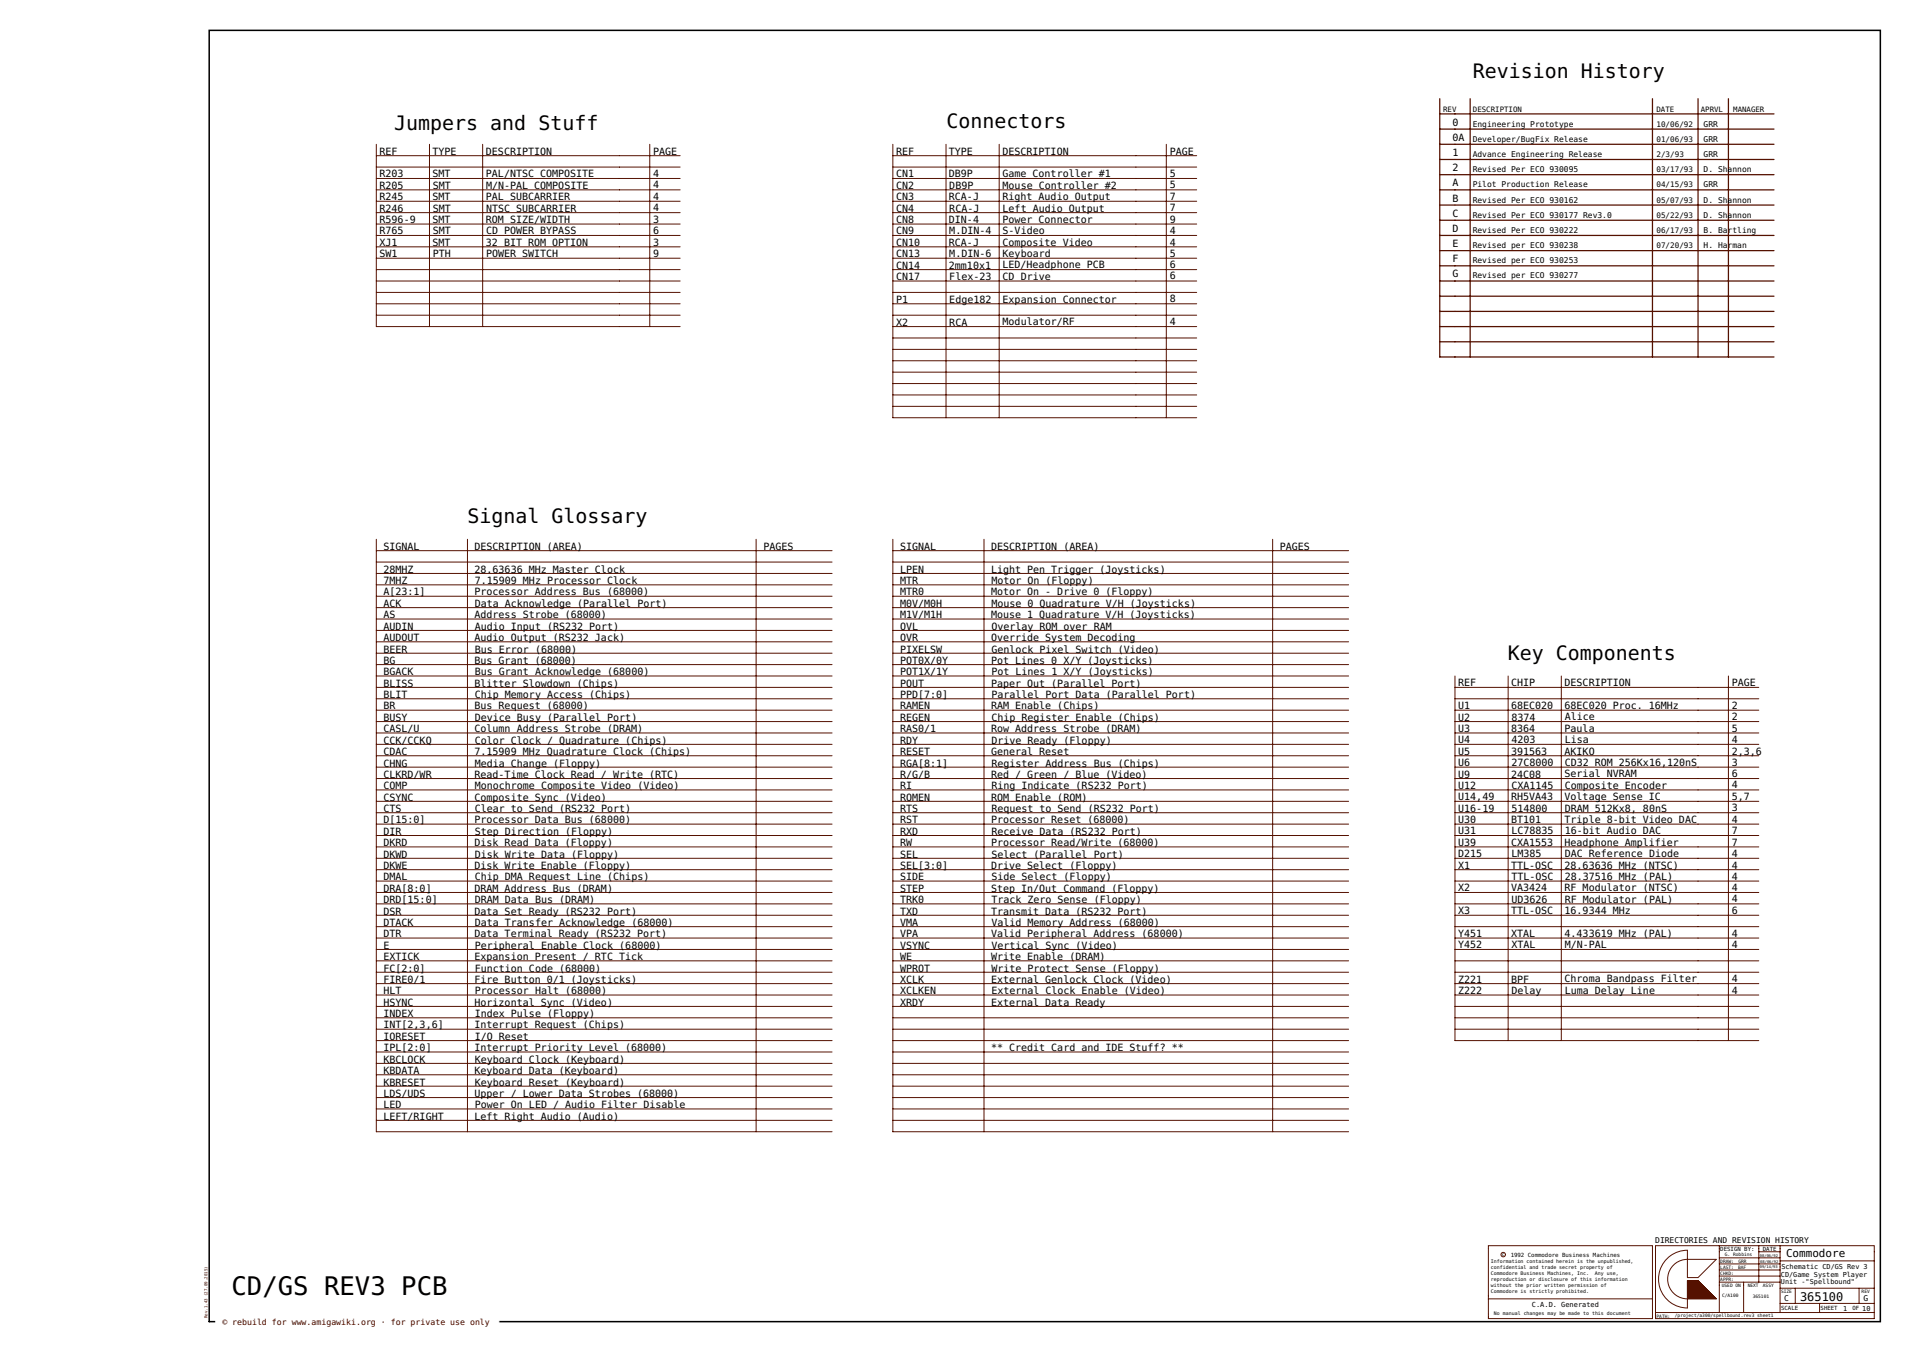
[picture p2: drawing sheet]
<svg xmlns="http://www.w3.org/2000/svg" width="420mm" height="297mm" viewBox="0 0 420 297" stroke-linecap="round" stroke-linejoin="round" font-family="sans-serif">
<defs><g id="words">
<text font-size="5.6" x="50.8" y="284.5">CD/GS REV3 PCB</text>
<g font-size="4.4">
<text x="323.5" y="17.2">Revision History</text>
<text x="86.6" y="28.5">Jumpers and Stuff</text>
<text x="207.9" y="28.1">Connectors</text>
<text x="102.7" y="114.9">Signal Glossary</text>
<text x="331.2" y="145">Key Components</text>
</g>
<text font-size="2.6" x="395.4" y="285.8">365100</text>
<text font-size="2.4" x="392.3" y="276.1">Commodore</text>
<g font-size="2.2">
<text x="319" y="27.6">0</text>
<text x="83.4" y="34">REF</text>
<text x="95" y="34">TYPE</text>
<text x="106.7" y="34">DESCRIPTION</text>
<text x="143.5" y="34">PAGE</text>
<text x="196.9" y="34">REF</text>
<text x="208.4" y="34">TYPE</text>
<text x="220.2" y="34">DESCRIPTION</text>
<text x="256.9" y="34">PAGE</text>
<text x="319" y="34.3">1</text>
<text x="319" y="30.9">0A</text>
<text x="83.4" y="39">R203</text>
<text x="83.4" y="41.5">R205</text>
<text x="95" y="39">SMT</text>
<text x="95.1" y="41.5">SMT</text>
<text x="106.7" y="39">PAL/NTSC COMPOSITE</text>
<text x="106.8" y="41.5">M/N-PAL COMPOSITE</text>
<text x="143.5" y="39">4</text>
<text x="143.5" y="41.4">4</text>
<text x="196.9" y="41.5">CN2</text>
<text x="196.9" y="39">CN1</text>
<text x="208.4" y="39">DB9P</text>
<text x="208.5" y="41.5">DB9P</text>
<text x="220.2" y="39">Game Controller #1</text>
<text x="220.2" y="41.5">Mouse Controller #2</text>
<text x="256.9" y="39">5</text>
<text x="257" y="41.4">5</text>
<text x="319" y="40.9">A</text>
<text x="319" y="37.6">2</text>
<text x="83.4" y="44">R245</text>
<text x="83.4" y="46.5">R246</text>
<text x="95" y="44">SMT</text>
<text x="95.1" y="46.5">SMT</text>
<text x="106.7" y="44">PAL SUBCARRIER</text>
<text x="106.8" y="46.5">NTSC SUBCARRIER</text>
<text x="143.5" y="44">4</text>
<text x="143.5" y="46.4">4</text>
<text x="196.9" y="44">CN3</text>
<text x="196.9" y="46.5">CN4</text>
<text x="208.4" y="44">RCA-J</text>
<text x="208.5" y="46.5">RCA-J</text>
<text x="220.2" y="44">Right Audio Output</text>
<text x="220.2" y="46.5">Left Audio Output</text>
<text x="256.9" y="44">7</text>
<text x="257" y="46.4">7</text>
<text x="319" y="47.6">C</text>
<text x="319" y="44.3">B</text>
<text x="83.4" y="49">R596-9</text>
<text x="83.4" y="51.5">R765</text>
<text x="95" y="49">SMT</text>
<text x="95.1" y="51.5">SMT</text>
<text x="106.7" y="54">32 BIT ROM OPTION</text>
<text x="106.7" y="49">ROM SIZE/WIDTH</text>
<text x="106.8" y="51.5">CD POWER BYPASS</text>
<text x="143.5" y="54">3</text>
<text x="143.5" y="49">3</text>
<text x="143.5" y="51.4">6</text>
<text x="196.9" y="51.5">CN9</text>
<text x="196.9" y="49">CN8</text>
<text x="208.4" y="49">DIN-4</text>
<text x="208.5" y="51.5">M.DIN-4</text>
<text x="220.2" y="54">Composite Video</text>
<text x="220.2" y="49">Power Connector</text>
<text x="220.2" y="51.5">S-Video</text>
<text x="256.9" y="54">4</text>
<text x="256.9" y="49">9</text>
<text x="257" y="51.4">4</text>
<text x="319" y="50.9">D</text>
<text x="83.4" y="54">XJ1</text>
<text x="83.4" y="56.5">SW1</text>
<text x="95" y="54">SMT</text>
<text x="95.1" y="56.5">PTH</text>
<text x="106.8" y="56.5">POWER SWITCH</text>
<text x="143.5" y="56.4">9</text>
<text x="196.9" y="59">CN14</text>
<text x="196.9" y="54">CN10</text>
<text x="196.9" y="56.5">CN13</text>
<text x="208.4" y="59">2mm10x1</text>
<text x="208.4" y="54">RCA-J</text>
<text x="208.5" y="56.5">M.DIN-6</text>
<text x="220.2" y="59">LED/Headphone PCB</text>
<text x="220.2" y="56.5">Keyboard</text>
<text x="256.9" y="59">6</text>
<text x="257" y="56.4">5</text>
<text x="319" y="57.6">F</text>
<text x="319" y="54.3">E</text>
<text x="196.9" y="61.5">CN17</text>
<text x="208.5" y="61.5">Flex-23</text>
<text x="220.2" y="61.5">CD Drive</text>
<text x="257" y="61.4">6</text>
<text x="319" y="61">G</text>
<text x="196.9" y="71.5">X2</text>
<text x="196.9" y="66.5">P1</text>
<text x="208.5" y="71.5">RCA</text>
<text x="208.5" y="66.5">Edge182</text>
<text x="220.2" y="71.5">Modulator/RF</text>
<text x="220.2" y="66.5">Expansion Connector</text>
<text x="257" y="71.4">4</text>
<text x="257" y="66.4">8</text>
<text x="84.2" y="125.8">28MHZ</text>
<text x="84.2" y="120.8">SIGNAL</text>
<text x="104.2" y="125.8">28.63636 MHz Master Clock</text>
<text x="104.2" y="120.8">DESCRIPTION (AREA)</text>
<text x="167.7" y="120.8">PAGES</text>
<text x="197.7" y="125.8">LPEN</text>
<text x="197.7" y="120.8">SIGNAL</text>
<text x="217.7" y="125.8">Light Pen Trigger (Joysticks)</text>
<text x="217.7" y="120.8">DESCRIPTION (AREA)</text>
<text x="281.1" y="120.8">PAGES</text>
<text x="84.2" y="130.8">A[23:1]</text>
<text x="84.2" y="128.3">7MHZ</text>
<text x="104.2" y="130.8">Processor Address Bus (68000)</text>
<text x="104.3" y="128.3">7.15909 MHz Processor Clock</text>
<text x="197.7" y="130.8">MTR0</text>
<text x="197.7" y="128.3">MTR</text>
<text x="217.7" y="130.8">Motor On - Drive 0 (Floppy)</text>
<text x="217.8" y="128.3">Motor On (Floppy)</text>
<text x="84.2" y="135.8">AS</text>
<text x="84.2" y="133.3">ACK</text>
<text x="104.2" y="135.8">Address Strobe (68000)</text>
<text x="104.3" y="133.3">Data Acknowledge (Parallel Port)</text>
<text x="197.7" y="135.8">M1V/M1H</text>
<text x="197.7" y="133.3">M0V/M0H</text>
<text x="217.7" y="135.8">Mouse 1 Quadrature V/H (Joysticks)</text>
<text x="217.8" y="133.3">Mouse 0 Quadrature V/H (Joysticks)</text>
<text x="84.2" y="143.4">BEER</text>
<text x="84.2" y="140.8">AUDOUT</text>
<text x="84.2" y="138.3">AUDIN</text>
<text x="104.2" y="140.8">Audio Output (RS232 Jack)</text>
<text x="104.3" y="143.4">Bus Error (68000)</text>
<text x="104.3" y="138.3">Audio Input (RS232 Port)</text>
<text x="197.7" y="140.8">OVR</text>
<text x="197.7" y="143.4">PIXELSW</text>
<text x="197.7" y="138.3">OVL</text>
<text x="217.7" y="140.8">Override System Decoding</text>
<text x="217.8" y="143.4">Genlock Pixel Switch (Video)</text>
<text x="217.8" y="138.3">Overlay ROM over RAM</text>
<text x="84.2" y="145.8">BG</text>
<text x="84.2" y="148.4">BGACK</text>
<text x="104.2" y="145.8">Bus Grant (68000)</text>
<text x="104.3" y="148.4">Bus Grant Acknowledge (68000)</text>
<text x="197.7" y="145.8">POT0X/0Y</text>
<text x="197.7" y="148.4">POT1X/1Y</text>
<text x="217.7" y="145.8">Pot Lines 0 X/Y (Joysticks)</text>
<text x="217.8" y="148.4">Pot Lines 1 X/Y (Joysticks)</text>
<text x="84.2" y="155.8">BR</text>
<text x="84.2" y="153.4">BLIT</text>
<text x="84.2" y="150.8">BLISS</text>
<text x="104.2" y="155.8">Bus Request (68000)</text>
<text x="104.2" y="150.8">Blitter Slowdown (Chips)</text>
<text x="104.3" y="153.4">Chip Memory Access (Chips)</text>
<text x="197.7" y="155.8">RAMEN</text>
<text x="197.7" y="153.4">PPD[7:0]</text>
<text x="197.7" y="150.8">POUT</text>
<text x="217.7" y="155.8">RAM Enable (Chips)</text>
<text x="217.7" y="150.8">Paper Out (Parallel Port)</text>
<text x="217.8" y="153.4">Parallel Port Data (Parallel Port)</text>
<text x="320.3" y="155.8">U1</text>
<text x="320.3" y="150.8">REF</text>
<text x="331.9" y="155.8">68EC020</text>
<text x="331.9" y="150.8">CHIP</text>
<text x="343.7" y="155.8">68EC020 Proc. 16MHz</text>
<text x="343.7" y="150.8">DESCRIPTION</text>
<text x="380.4" y="155.8">2</text>
<text x="380.4" y="150.8">PAGE</text>
<text x="84.2" y="160.8">CASL/U</text>
<text x="84.2" y="158.4">BUSY</text>
<text x="104.2" y="160.8">Column Address Strobe (DRAM)</text>
<text x="104.3" y="158.4">Device Busy (Parallel Port)</text>
<text x="197.7" y="160.8">RAS0/1</text>
<text x="197.7" y="158.4">REGEN</text>
<text x="217.7" y="160.8">Row Address Strobe (DRAM)</text>
<text x="217.8" y="158.4">Chip Register Enable (Chips)</text>
<text x="320.3" y="160.8">U3</text>
<text x="320.3" y="158.3">U2</text>
<text x="331.9" y="160.8">8364</text>
<text x="332" y="158.3">8374</text>
<text x="343.7" y="160.8">Paula</text>
<text x="343.7" y="158.3">Alice</text>
<text x="380.4" y="160.8">5</text>
<text x="380.5" y="158.2">2</text>
<text x="84.2" y="165.9">CDAC</text>
<text x="84.2" y="163.4">CCK/CCKQ</text>
<text x="104.2" y="165.9">7.15909 MHz Quadrature Clock (Chips)</text>
<text x="104.3" y="163.4">Color Clock / Quadrature (Chips)</text>
<text x="197.7" y="165.9">RESET</text>
<text x="197.7" y="163.4">RDY</text>
<text x="217.7" y="165.9">General Reset</text>
<text x="217.8" y="163.4">Drive Ready (Floppy)</text>
<text x="320.3" y="165.8">U5</text>
<text x="320.3" y="163.3">U4</text>
<text x="331.9" y="165.8">391563</text>
<text x="332" y="163.3">4203</text>
<text x="343.7" y="165.8">AKIKO</text>
<text x="343.7" y="163.3">Lisa</text>
<text x="380.4" y="165.8">2,3,6</text>
<text x="380.5" y="163.2">4</text>
<text x="84.2" y="170.9">CLKRD/WR</text>
<text x="84.2" y="173.4">COMP</text>
<text x="84.2" y="168.4">CHNG</text>
<text x="104.2" y="170.9">Read-Time Clock Read / Write (RTC)</text>
<text x="104.3" y="173.4">Monochrome Composite Video (Video)</text>
<text x="104.3" y="168.4">Media Change (Floppy)</text>
<text x="197.7" y="170.9">R/G/B</text>
<text x="197.7" y="173.4">RI</text>
<text x="197.7" y="168.4">RGA[8:1]</text>
<text x="217.7" y="170.9">Red / Green / Blue (Video)</text>
<text x="217.8" y="173.4">Ring Indicate (RS232 Port)</text>
<text x="217.8" y="168.4">Register Address Bus (Chips)</text>
<text x="320.3" y="170.8">U9</text>
<text x="320.3" y="173.3">U12</text>
<text x="320.3" y="168.3">U6</text>
<text x="331.9" y="170.8">24C08</text>
<text x="332" y="173.3">CXA1145</text>
<text x="332" y="168.3">27C8000</text>
<text x="343.7" y="170.8">Serial NVRAM</text>
<text x="343.7" y="173.3">Composite Encoder</text>
<text x="343.7" y="168.3">CD32 ROM 256Kx16,120nS</text>
<text x="380.4" y="170.8">6</text>
<text x="380.5" y="173.2">4</text>
<text x="380.5" y="168.2">3</text>
<text x="84.2" y="178.4">CTS</text>
<text x="84.2" y="175.9">CSYNC</text>
<text x="104.2" y="175.9">Composite Sync (Video)</text>
<text x="104.3" y="178.4">Clear to Send (RS232 Port)</text>
<text x="197.7" y="178.4">RTS</text>
<text x="197.7" y="175.9">ROMEN</text>
<text x="217.7" y="175.9">ROM Enable (ROM)</text>
<text x="217.8" y="178.4">Request to Send (RS232 Port)</text>
<text x="320.3" y="178.3">U16-19</text>
<text x="320.3" y="175.8">U14,49</text>
<text x="331.9" y="175.8">RH5VA43</text>
<text x="332" y="178.3">514800</text>
<text x="343.7" y="175.8">Voltage Sense IC</text>
<text x="343.7" y="178.3">DRAM 512Kx8, 80nS</text>
<text x="380.4" y="175.8">5,7</text>
<text x="380.5" y="178.2">3</text>
<text x="84.2" y="185.9">DKRD</text>
<text x="84.2" y="180.9">D[15:0]</text>
<text x="84.2" y="183.4">DIR</text>
<text x="104.2" y="185.9">Disk Read Data (Floppy)</text>
<text x="104.2" y="180.9">Processor Data Bus (68000)</text>
<text x="104.3" y="183.4">Step Direction (Floppy)</text>
<text x="197.7" y="185.9">RW</text>
<text x="197.7" y="180.9">RST</text>
<text x="197.7" y="183.4">RXD</text>
<text x="217.7" y="185.9">Processor Read/Write (68000)</text>
<text x="217.7" y="180.9">Processor Reset (68000)</text>
<text x="217.8" y="183.4">Receive Data (RS232 Port)</text>
<text x="320.3" y="185.8">U39</text>
<text x="320.3" y="183.3">U31</text>
<text x="320.3" y="180.8">U30</text>
<text x="331.9" y="185.8">CXA1553</text>
<text x="331.9" y="180.8">BT101</text>
<text x="332" y="183.3">LC78835</text>
<text x="343.7" y="185.8">Headphone Amplifier</text>
<text x="343.7" y="180.8">Triple 8-bit Video DAC</text>
<text x="343.7" y="183.3">16-bit Audio DAC</text>
<text x="380.4" y="185.8">7</text>
<text x="380.4" y="180.8">4</text>
<text x="380.5" y="183.2">7</text>
<text x="84.2" y="190.9">DKWE</text>
<text x="84.2" y="188.4">DKWD</text>
<text x="104.2" y="190.9">Disk Write Enable (Floppy)</text>
<text x="104.3" y="188.4">Disk Write Data (Floppy)</text>
<text x="197.7" y="190.9">SEL[3:0]</text>
<text x="197.7" y="188.4">SEL</text>
<text x="217.7" y="190.9">Drive Select (Floppy)</text>
<text x="217.8" y="188.4">Select (Parallel Port)</text>
<text x="320.3" y="190.8">X1</text>
<text x="320.3" y="188.3">D215</text>
<text x="331.9" y="190.8">TTL-OSC</text>
<text x="332" y="188.3">LM385</text>
<text x="343.7" y="190.8">28.63636 MHz (NTSC)</text>
<text x="343.7" y="188.3">DAC Reference Diode</text>
<text x="380.4" y="190.8">4</text>
<text x="380.5" y="188.2">4</text>
<text x="84.2" y="195.9">DRA[8:0]</text>
<text x="84.2" y="193.4">DMAL</text>
<text x="104.2" y="195.9">DRAM Address Bus (DRAM)</text>
<text x="104.3" y="193.4">Chip DMA Request Line (Chips)</text>
<text x="197.7" y="195.9">STEP</text>
<text x="197.7" y="193.4">SIDE</text>
<text x="217.7" y="195.9">Step In/Out Command (Floppy)</text>
<text x="217.8" y="193.4">Side Select (Floppy)</text>
<text x="320.3" y="195.8">X2</text>
<text x="331.9" y="195.8">VA3424</text>
<text x="332" y="193.3">TTL-OSC</text>
<text x="343.7" y="195.8">RF Modulator (NTSC)</text>
<text x="343.7" y="193.3">28.37516 MHz (PAL)</text>
<text x="380.4" y="195.8">4</text>
<text x="380.5" y="193.2">4</text>
<text x="84.2" y="203.4">DTACK</text>
<text x="84.2" y="200.9">DSR</text>
<text x="84.2" y="198.4">DRD[15:0]</text>
<text x="104.2" y="200.9">Data Set Ready (RS232 Port)</text>
<text x="104.3" y="203.4">Data Transfer Acknowledge (68000)</text>
<text x="104.3" y="198.4">DRAM Data Bus (DRAM)</text>
<text x="197.7" y="203.4">VMA</text>
<text x="197.7" y="200.9">TXD</text>
<text x="197.7" y="198.4">TRK0</text>
<text x="217.7" y="200.9">Transmit Data (RS232 Port)</text>
<text x="217.8" y="203.4">Valid Memory Address (68000)</text>
<text x="217.8" y="198.4">Track Zero Sense (Floppy)</text>
<text x="320.3" y="200.8">X3</text>
<text x="331.9" y="200.8">TTL-OSC</text>
<text x="332" y="198.3">UD3626</text>
<text x="343.7" y="200.8">16.9344 MHz</text>
<text x="343.7" y="198.3">RF Modulator (PAL)</text>
<text x="380.4" y="200.8">6</text>
<text x="380.5" y="198.2">4</text>
<text x="84.2" y="208.4">E</text>
<text x="84.2" y="205.9">DTR</text>
<text x="104.2" y="205.9">Data Terminal Ready (RS232 Port)</text>
<text x="104.3" y="208.4">Peripheral Enable Clock (68000)</text>
<text x="197.7" y="208.4">VSYNC</text>
<text x="197.7" y="205.9">VPA</text>
<text x="217.7" y="205.9">Valid Peripheral Address (68000)</text>
<text x="217.8" y="208.4">Vertical Sync (Video)</text>
<text x="320.3" y="205.8">Y451</text>
<text x="320.3" y="208.3">Y452</text>
<text x="331.9" y="205.8">XTAL</text>
<text x="332" y="208.3">XTAL</text>
<text x="343.7" y="205.8">4.433619 MHz (PAL)</text>
<text x="343.7" y="208.3">M/N-PAL</text>
<text x="380.4" y="205.8">4</text>
<text x="380.5" y="208.2">4</text>
<text x="84.2" y="215.9">FIRE0/1</text>
<text x="84.2" y="210.9">EXTICK</text>
<text x="84.2" y="213.4">FC[2:0]</text>
<text x="104.2" y="215.9">Fire Button 0/1 (Joysticks)</text>
<text x="104.2" y="210.9">Expansion Present / RTC Tick</text>
<text x="104.3" y="213.4">Function Code (68000)</text>
<text x="197.7" y="215.9">XCLK</text>
<text x="197.7" y="210.9">WE</text>
<text x="197.7" y="213.4">WPROT</text>
<text x="217.7" y="215.9">External Genlock Clock (Video)</text>
<text x="217.7" y="210.9">Write Enable (DRAM)</text>
<text x="217.8" y="213.4">Write Protect Sense (Floppy)</text>
<text x="320.3" y="215.9">Z221</text>
<text x="331.9" y="215.9">BPF</text>
<text x="343.7" y="215.8">Chroma Bandpass Filter</text>
<text x="380.4" y="215.8">4</text>
<text x="84.2" y="220.9">HSYNC</text>
<text x="84.2" y="218.4">HLT</text>
<text x="104.2" y="220.9">Horizontal Sync (Video)</text>
<text x="104.3" y="218.4">Processor Halt (68000)</text>
<text x="197.7" y="220.9">XRDY</text>
<text x="197.7" y="218.4">XCLKEN</text>
<text x="217.7" y="220.9">External Data Ready</text>
<text x="217.8" y="218.4">External Clock Enable (Video)</text>
<text x="320.3" y="218.4">Z222</text>
<text x="332" y="218.4">Delay</text>
<text x="343.7" y="218.3">Luma Delay Line</text>
<text x="380.5" y="218.2">4</text>
<text x="84.2" y="225.9">INT[2,3,6]</text>
<text x="84.2" y="223.4">INDEX</text>
<text x="104.2" y="225.9">Interrupt Request (Chips)</text>
<text x="104.3" y="223.4">Index Pulse (Floppy)</text>
<text x="84.2" y="233.5">KBCLOCK</text>
<text x="84.2" y="230.9">IPL[2:0]</text>
<text x="84.2" y="228.5">IORESET</text>
<text x="104.2" y="230.9">Interrupt Priority Level (68000)</text>
<text x="104.3" y="233.5">Keyboard Clock (Keyboard)</text>
<text x="104.3" y="228.5">I/O Reset</text>
<text x="217.7" y="230.9">** Credit Card and IDE Stuff? **</text>
<text x="84.2" y="235.9">KBDATA</text>
<text x="84.2" y="238.5">KBRESET</text>
<text x="104.2" y="235.9">Keyboard Data (Keyboard)</text>
<text x="104.3" y="238.5">Keyboard Reset (Keyboard)</text>
<text x="84.2" y="245.9">LEFT/RIGHT</text>
<text x="84.2" y="243.5">LED</text>
<text x="84.2" y="240.9">LDS/UDS</text>
<text x="104.2" y="245.9">Left Right Audio (Audio)</text>
<text x="104.2" y="240.9">Upper / Lower Data Strobes (68000)</text>
<text x="104.3" y="243.5">Power On LED / Audio Filter Disable</text>
</g>
<g font-size="1.8">
<text x="323.5" y="27.8">Engineering Prototype</text>
<text x="374.2" y="27.8">GRR</text>
<text x="323.5" y="34.5">Advance Engineering Release</text>
<text x="323.5" y="31.1">Developer/BugFix Release</text>
<text x="374.2" y="34.5">GRR</text>
<text x="374.2" y="31.1">GRR</text>
<text x="323.5" y="41.2">Pilot Production Release</text>
<text x="323.5" y="37.8">Revised Per ECO 930095</text>
<text x="374.2" y="41.2">GRR</text>
<text x="374.2" y="37.8">D. Shannon</text>
<text x="323.5" y="47.8">Revised Per ECO 930177 Rev3.0</text>
<text x="323.5" y="44.5">Revised Per ECO 930162</text>
<text x="374.2" y="47.8">D. Shannon</text>
<text x="374.2" y="44.5">D. Shannon</text>
<text x="323.5" y="51.2">Revised Per ECO 930222</text>
<text x="374.2" y="51.2">B. Bartling</text>
<text x="323.5" y="57.8">Revised per ECO 930253</text>
<text x="323.5" y="54.5">Revised per ECO 930238</text>
<text x="374.2" y="54.5">H. Harman</text>
<text x="323.5" y="61.2">Revised per ECO 930277</text>
<text x="363.6" y="273">DIRECTORIES AND REVISION HISTORY</text>
<text x="391.9" y="285.8">C</text>
<text x="409.3" y="285.7">G</text>
</g>
<text font-size="1.8" fill="#300" x="48.8" y="291.1">© rebuild for www.amigawiki.org · for private use only</text>
<g font-size="1.7">
<text x="363.9" y="27.8">10/06/92</text>
<text x="363.9" y="34.5">2/3/93</text>
<text x="363.9" y="31.1">01/06/93</text>
<text x="363.9" y="41.2">04/15/93</text>
<text x="363.9" y="37.8">03/17/93</text>
<text x="363.9" y="47.8">05/22/93</text>
<text x="363.9" y="44.5">05/07/93</text>
<text x="363.9" y="51.2">06/17/93</text>
<text x="363.9" y="54.5">07/20/93</text>
</g>
<g font-size="1.6">
<text x="317" y="24.6">REV</text>
<text x="323.6" y="24.6">DESCRIPTION</text>
<text x="363.9" y="24.6">DATE</text>
<text x="373.6" y="24.6">APRVL</text>
<text x="380.7" y="24.6">MANAGER</text>
</g>
<g font-size="1.5">
<text x="391.2" y="280.5">CD/Game System Player</text>
<text x="391.3" y="278.8">Schematic CD/GS Rev 3</text>
<text x="336.5" y="287.1">C.A.D. Generated</text>
<text x="391.2" y="282.1">Unit -&quot;Spellbound&quot;</text>
<text x="404.9" y="287.9">1</text>
<text x="409.1" y="288">10</text>
</g>
<g font-size="1.3">
<text x="377.9" y="274.8">DESIGN BY:</text>
<text x="387.2" y="274.8">DATE</text>
<text x="331.8" y="276.1">1992 Commodore Business Machines</text>
<text x="391.2" y="287.8">SCALE</text>
<text x="399.9" y="287.8">SHEET</text>
<text x="406.9" y="287.8">OF</text>
</g>
<g font-size="1.1">
<text x="329.9" y="276">c</text>
<text x="327.5" y="277.4">Information contained herein is the unpublished,</text>
<text x="327.5" y="278.8">confidential and trade secret property of</text>
<text x="327.5" y="280.1">Commodore Business Machines, Inc.</text>
<text x="327.5" y="281.4">reproduction or disclosure of this information</text>
<text x="350.4" y="280.1">Any use,</text>
<text x="327.5" y="282.8">without the prior written permission of</text>
<text x="327.5" y="284.1">Commodore is strictly prohibited.</text>
<text x="328.2" y="288.8">No manual changes may be made to this document</text>
</g>
<g font-size="1">
<text x="378.9" y="275.8">G. Robbins</text>
<text x="377.9" y="278.8">LAST:</text>
<text x="377.9" y="280.1">CHKD:</text>
<text x="377.9" y="277.4">DRAW:</text>
<text x="377.9" y="281.4">APPR:</text>
<text x="381.8" y="278.8">BAF</text>
<text x="381.9" y="277.5">GRR</text>
<text x="378.2" y="282.8">USED ON</text>
<text x="378.3" y="285">C/A100</text>
<text x="383.9" y="282.8">NEXT</text>
<text x="385" y="285">365101</text>
<text x="387.2" y="282.8">ASSY</text>
<text x="391.2" y="284.1">SIZE</text>
<text x="408.9" y="284.1">REV</text>
<text x="363.9" y="289.4">PATH:</text>
<text x="367.9" y="289.4">/project/a300/spellbound.rev3 sheet1</text>
</g>
<text font-size=".9" fill="#300" x="45.6" y="289.6" transform="rotate(-90 45.6 289.6)">Rev.1.43 (27.09.2015)</text>
<g font-size=".8">
<text x="386.6" y="278.7">09/14/93</text>
<text x="386.6" y="276">08/06/92</text>
<text x="386.7" y="277.4">08/06/92</text>
</g>
</g></defs>
<g fill="#fff" stroke="#fff" stroke-width=".22">
<path d="M46 6.7h367v283.6h-367z"/>
<path d="M47.4 289.2h62.2v2.1h-62.2z"/>
</g>
<path d="M46 6.7h367v283.6h-367z" fill="none" stroke="#000" stroke-width=".33"/>
<g fill="none" stroke="#510" stroke-width=".22">
<path d="M82.7 31.7v40h66.7M82.7 39.2h66.7M82.7 34.2h66.7M82.7 36.7h66.7M94.3 31.7v40M106 31.7v40M142.7 31.7v40M196.1 39.2h66.8M196.1 34.2h66.8M196.1 36.7h66.8M196.1 31.7v60.1h66.8M207.8 31.7v60.1"/>
<path d="M219.5 31.7v60.1M256.2 31.7v60.1M82.7 59.2h66.7M82.7 54.2h66.7M82.7 56.7h66.7M82.7 49.2h66.7M82.7 51.7h66.7M82.7 44.2h66.7M82.7 46.7h66.7M82.7 41.7h66.7M196.1 59.2h66.8M196.1 54.2h66.8"/>
<path d="M196.1 56.7h66.8M196.1 49.2h66.8M196.1 51.7h66.8M196.1 44.2h66.8M196.1 46.7h66.8M196.1 41.7h66.8M82.7 69.2h66.7M82.7 64.2h66.7M82.7 66.7h66.7M82.7 61.7h66.7M196.1 69.2h66.8M196.1 71.7h66.8"/>
<path d="M196.1 64.2h66.8M196.1 66.7h66.8M196.1 61.7h66.8M196.1 79.3h66.8M196.1 74.2h66.8M196.1 76.7h66.8M196.1 84.3h66.8M196.1 86.8h66.8M196.1 81.8h66.8M196.1 89.3h66.8M82.7 118.5v130.1h100.1M102.7 118.5v130.1"/>
<path d="M166.1 118.5v130.1M196.1 118.5v130.1h100.1M216.2 118.5v130.1M279.6 118.5v130.1M82.7 136h100.1M82.7 138.5h100.1M82.7 131h100.1M82.7 133.5h100.1M82.7 126h100.1M82.7 128.5h100.1M82.7 121h100.1M82.7 123.5h100.1"/>
<path d="M196.1 136h100.1M196.1 138.5h100.1M196.1 131h100.1M196.1 133.5h100.1M196.1 126h100.1M196.1 128.5h100.1M196.1 121h100.1M196.1 123.5h100.1M82.7 156h100.1M82.7 158.5h100.1M82.7 151h100.1M82.7 153.5h100.1"/>
<path d="M82.7 146h100.1M82.7 148.5h100.1M82.7 141h100.1M82.7 143.5h100.1M196.1 156h100.1M196.1 158.5h100.1M196.1 151h100.1M196.1 153.5h100.1M196.1 146h100.1M196.1 148.5h100.1M196.1 141h100.1M196.1 143.5h100.1"/>
<path d="M319.6 148.5v80.1h66.7M319.6 156h66.7M319.6 158.5h66.7M319.6 151h66.7M319.6 153.5h66.7M331.3 148.5v80.1M343 148.5v80.1M379.7 148.5v80.1M82.7 176h100.1M82.7 178.5h100.1M82.7 171h100.1M82.7 173.5h100.1"/>
<path d="M82.7 166h100.1M82.7 168.5h100.1M82.7 161h100.1M82.7 163.5h100.1M196.1 176h100.1M196.1 178.5h100.1M196.1 171h100.1M196.1 173.5h100.1M196.1 166h100.1M196.1 168.5h100.1M196.1 161h100.1M196.1 163.5h100.1"/>
<path d="M319.6 176h66.7M319.6 178.5h66.7M319.6 171h66.7M319.6 173.5h66.7M319.6 166h66.7M319.6 168.5h66.7M319.6 161h66.7M319.6 163.5h66.7M82.7 196.1h100.1M82.7 198.6h100.1M82.7 191h100.1M82.7 193.6h100.1"/>
<path d="M82.7 186h100.1M82.7 188.5h100.1M82.7 181h100.1M82.7 183.5h100.1M196.1 196.1h100.1M196.1 198.6h100.1M196.1 191h100.1M196.1 193.6h100.1M196.1 186h100.1M196.1 188.5h100.1M196.1 181h100.1M196.1 183.5h100.1"/>
<path d="M319.6 196.1h66.7M319.6 198.6h66.7M319.6 191h66.7M319.6 193.6h66.7M319.6 186h66.7M319.6 188.5h66.7M319.6 181h66.7M319.6 183.5h66.7M82.7 216.1h100.1M82.7 218.6h100.1M82.7 211.1h100.1M82.7 213.6h100.1"/>
<path d="M82.7 206.1h100.1M82.7 208.6h100.1M82.7 201.1h100.1M82.7 203.6h100.1M196.1 216.1h100.1M196.1 218.6h100.1M196.1 211.1h100.1M196.1 213.6h100.1M196.1 206.1h100.1M196.1 208.6h100.1M196.1 201.1h100.1M196.1 203.6h100.1"/>
<path d="M319.6 216.1h66.7M319.6 218.6h66.7M319.6 211.1h66.7M319.6 213.6h66.7M319.6 206.1h66.7M319.6 208.6h66.7M319.6 201.1h66.7M319.6 203.6h66.7M82.7 236.1h100.1M82.7 238.6h100.1M82.7 231.1h100.1M82.7 233.6h100.1"/>
<path d="M82.7 226.1h100.1M82.7 228.6h100.1M82.7 221.1h100.1M82.7 223.6h100.1M196.1 236.1h100.1M196.1 238.6h100.1M196.1 231.1h100.1M196.1 233.6h100.1M196.1 226.1h100.1M196.1 228.6h100.1M196.1 221.1h100.1M196.1 223.6h100.1"/>
<path d="M319.6 226.1h66.7M319.6 221.1h66.7M319.6 223.6h66.7M82.7 246.1h100.1M82.7 241.1h100.1M82.7 243.6h100.1M196.1 246.1h100.1M196.1 241.1h100.1M196.1 243.6h100.1M366.1 276.6a6.3 6.3 0 0 0-1.3 6.9 6.3 6.3 0 0 0 5.9 3.8v-6h2.3l4 4h-6.3a4.3 4.3 0 0 1-4.4-4.3 4.3 4.3 0 0 1 4.4-4.4h6.3l-4 4.1h-2.3v-6.1a6.3 6.3 0 0 0-4.6 2zM377.7 273.6v14.7M377.7 279h13.3"/>
<path d="M377.7 277.6h13.3M377.7 276.3h13.3M386.3 273.6v8.1M386.3 275h4.7M391 273.6v14.7M391 277h20.7M326.9 285.3v4.4h36.1v-16.1h-36.1v11.7h36.1M363.7 288.3v1.4h48v-16.1h-48v14.7h48M370.7 283h4M370.7 281.7h2.6M370.7 282h3M370.7 282.3h3.3"/>
<path d="M370.7 282.7h3.6M370.7 283.3h4.3M370.7 283.7h4.6M370.7 284h5M370.7 284.3h5.3M370.7 284.7h5.6M370.7 285h6M370.7 281.5h2.5M370.7 281.8h2.8M370.7 282.2h3.1M370.7 282.5h3.5M370.7 282.8h3.8"/>
<path d="M370.7 283.2h4.1M370.7 283.5h4.5M370.7 283.8h4.8M370.7 284.2h5.1M370.7 284.5h5.5M370.7 284.8h5.8M370.7 285.2h6.1M370.7 281.4h2.4M370.7 281.6h2.6M370.7 281.7h2.7M370.7 281.8h2.7M370.7 281.9h2.9"/>
<path d="M370.7 282.1h3.1M370.7 282.2h3.2M370.7 282.3h3.2M370.7 282.4h3.4M370.7 282.6h3.6M370.7 282.7h3.7M370.7 282.8h3.7M370.7 282.9h3.9M370.7 283.1h4.1M370.7 283.2h4.2M370.7 283.3h4.2M370.7 283.4h4.4"/>
<path d="M370.7 283.6h4.6M370.7 283.7h4.7M370.7 283.8h4.7M370.7 283.9h4.9M370.7 284.1h5.1M370.7 284.2h5.2M370.7 284.3h5.2M370.7 284.4h5.4M370.7 284.6h5.6M370.7 284.7h5.7M370.7 284.8h5.7M370.7 284.9h5.9"/>
<path d="M370.7 285.1h6.1M370.7 285.2h6.2M370.7 285.3h6.2M377.7 281.7h13.3M377.7 280.3h13.3M383 281.7v6.6M391 286.3h20.7M391 283h20.7M394.4 283v3.3M399.7 286.3v2M408.4 283v3.3"/>
<circle cx="330.2" cy="275.6" r=".49"/>
</g>
<g fill="none" stroke="#510" stroke-width=".28">
<path d="M316.3 21.7v56.7h63.4v-3.3h10M322.9 21.7v56.7M363 21.7v56.7M373 21.7v56.7M379.7 21.7v3.3h-63.4M389.7 38.4h-10v3.3h-63.4M389.7 35h-10v3.4h-63.4M389.7 31.7h-10v3.3h-63.4M389.7 28.4h-10v3.3h-63.4M389.7 25h-10v3.4h-63.4M389.7 58.4h-10v3.3h-63.4M389.7 55.1h-10v3.3h-63.4"/>
<path d="M389.7 51.7h-10v3.4h-63.4M389.7 48.4h-10v3.3h-63.4M389.7 45h-10v3.4h-63.4M389.7 41.7h-10v3.3h-63.4M379.7 78.4h10M389.7 71.7h-10v3.4h-63.4M389.7 68.4h-10v3.3h-63.4M389.7 65.1h-10v3.3h-63.4M389.7 61.7h-10v3.4h-63.4"/>
</g>
<use href="#words"/>
</svg>
